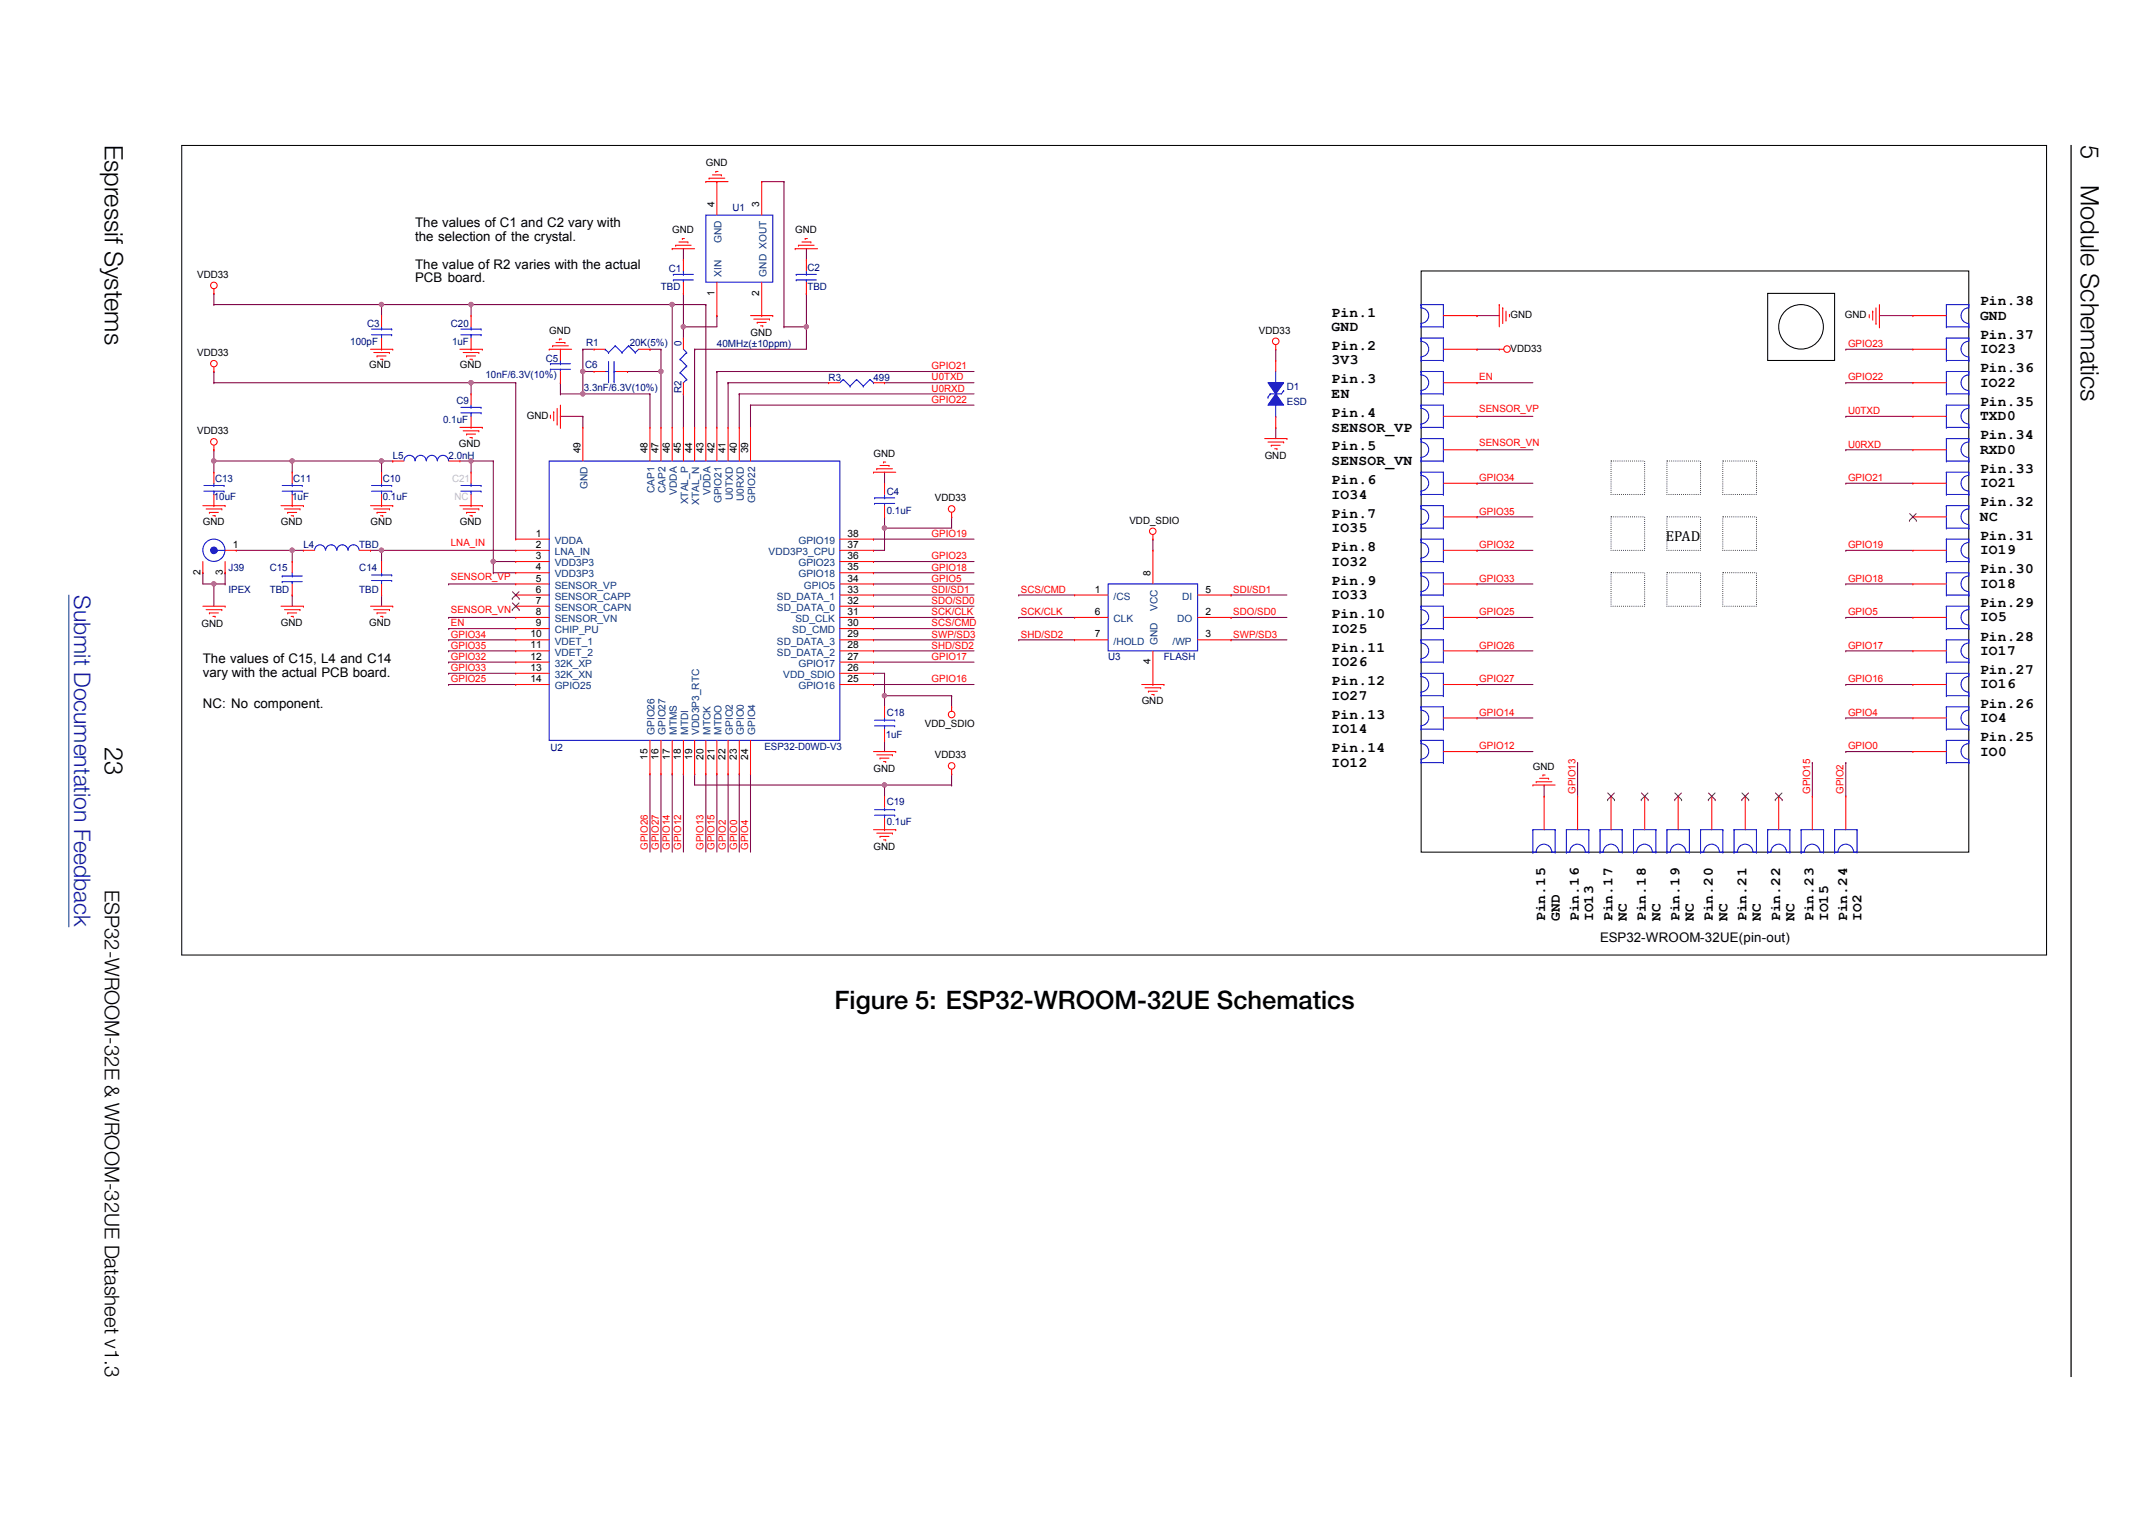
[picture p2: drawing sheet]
<svg xmlns="http://www.w3.org/2000/svg" width="297mm" height="210mm" viewBox="0 0 297 210" stroke-linecap="round" stroke-linejoin="round" font-family="sans-serif">
<defs><g id="words">
<g font-size="3.5">
<text x="14.5" y="20" transform="rotate(90 14.5 20)">Espressif Systems</text>
<text x="287.1" y="20" transform="rotate(90 287.1 20)">5</text>
<text x="287.1" y="25.5" transform="rotate(90 287.1 25.5)">Module Schematics</text>
<text x="14.5" y="103" transform="rotate(90 14.5 103)">23</text>
<text x="115.1" y="139.2">Figure 5: ESP32­WROOM­32UE Schematics</text>
</g>
<text font-size="3.2" fill="#1020a0" x="10.2" y="82.2" transform="rotate(90 10.2 82.2)">Submit Documentation Feedback</text>
<text font-size="2.8" x="14.5" y="122.8" transform="rotate(90 14.5 122.8)">ESP32-WROOM-32E &amp; WROOM-32UE Datasheet v1.3</text>
<g font-size="2">
<text x="183.7" y="43.7">Pin.1</text>
<text x="183.7" y="45.7">GND</text>
<text x="273.1" y="46.7">Pin.37</text>
<text x="273.1" y="42.1">Pin.38</text>
<text x="273.1" y="44.1">GND</text>
<text x="183.7" y="48.3">Pin.2</text>
<text x="183.7" y="50.3">3V3</text>
<text x="183.7" y="52.9">Pin.3</text>
<text x="273.1" y="48.7">IO23</text>
<text x="273.1" y="51.4">Pin.36</text>
<text x="273.1" y="53.4">IO22</text>
<text x="183.7" y="54.9">EN</text>
<text x="183.7" y="57.5">Pin.4</text>
<text x="183.7" y="59.5">SENSOR_VP</text>
<text x="273.1" y="56">Pin.35</text>
<text x="273.1" y="58">TXD0</text>
<text x="183.7" y="62.2">Pin.5</text>
<text x="183.7" y="64.2">SENSOR_VN</text>
<text x="273.1" y="60.6">Pin.34</text>
<text x="273.1" y="62.6">RXD0</text>
<text x="273.1" y="65.3">Pin.33</text>
<text x="183.7" y="66.8">Pin.6</text>
<text x="183.7" y="68.8">IO34</text>
<text x="183.7" y="71.4">Pin.7</text>
<text x="273.1" y="71.9">NC</text>
<text x="273.1" y="69.9">Pin.32</text>
<text x="273.1" y="67.3">IO21</text>
<text x="183.7" y="73.4">IO35</text>
<text x="183.7" y="76">Pin.8</text>
<text x="229.8" y="74.6">EPAD</text>
<text x="273.1" y="74.5">Pin.31</text>
<text x="273.1" y="76.5">IO19</text>
<text x="183.7" y="78">IO32</text>
<text x="183.7" y="80.7">Pin.9</text>
<text x="183.7" y="82.7">IO33</text>
<text x="273.1" y="79.1">Pin.30</text>
<text x="273.1" y="81.1">IO18</text>
<text x="273.1" y="83.7">Pin.29</text>
<text x="183.7" y="85.3">Pin.10</text>
<text x="183.7" y="87.3">IO25</text>
<text x="183.7" y="89.9">Pin.11</text>
<text x="273.1" y="88.4">Pin.28</text>
<text x="273.1" y="85.7">IO5</text>
<text x="183.7" y="91.9">IO26</text>
<text x="183.7" y="94.5">Pin.12</text>
<text x="273.1" y="90.4">IO17</text>
<text x="273.1" y="93">Pin.27</text>
<text x="273.1" y="95">IO16</text>
<text x="183.7" y="96.5">IO27</text>
<text x="183.7" y="99.2">Pin.13</text>
<text x="183.7" y="101.2">IO14</text>
<text x="273.1" y="97.6">Pin.26</text>
<text x="273.1" y="99.6">IO4</text>
<text x="183.7" y="103.8">Pin.14</text>
<text x="183.7" y="105.8">IO12</text>
<text x="273.1" y="102.3">Pin.25</text>
<text x="273.1" y="104.3">IO0</text>
<text x="213.2" y="127.1" transform="rotate(-90 213.2 127.1)">Pin.15</text>
<text x="215.2" y="127.1" transform="rotate(-90 215.2 127.1)">GND</text>
<text x="217.8" y="127.1" transform="rotate(-90 217.8 127.1)">Pin.16</text>
<text x="219.8" y="127.1" transform="rotate(-90 219.8 127.1)">IO13</text>
<text x="222.4" y="127.1" transform="rotate(-90 222.4 127.1)">Pin.17</text>
<text x="224.4" y="127.1" transform="rotate(-90 224.4 127.1)">NC</text>
<text x="227" y="127.1" transform="rotate(-90 227 127.1)">Pin.18</text>
<text x="229" y="127.1" transform="rotate(-90 229 127.1)">NC</text>
<text x="231.7" y="127.1" transform="rotate(-90 231.7 127.1)">Pin.19</text>
<text x="233.7" y="127.1" transform="rotate(-90 233.7 127.1)">NC</text>
<text x="236.3" y="127.1" transform="rotate(-90 236.3 127.1)">Pin.20</text>
<text x="238.3" y="127.1" transform="rotate(-90 238.3 127.1)">NC</text>
<text x="240.9" y="127.1" transform="rotate(-90 240.9 127.1)">Pin.21</text>
<text x="242.9" y="127.1" transform="rotate(-90 242.9 127.1)">NC</text>
<text x="245.6" y="127.1" transform="rotate(-90 245.6 127.1)">Pin.22</text>
<text x="247.6" y="127.1" transform="rotate(-90 247.6 127.1)">NC</text>
<text x="250.2" y="127.1" transform="rotate(-90 250.2 127.1)">Pin.23</text>
<text x="252.2" y="127.1" transform="rotate(-90 252.2 127.1)">IO15</text>
<text x="254.8" y="127.1" transform="rotate(-90 254.8 127.1)">Pin.24</text>
<text x="256.8" y="127.1" transform="rotate(-90 256.8 127.1)">IO2</text>
</g>
<g font-size="1.8">
<text x="57.3" y="31.3">The values of C1 and C2 vary with</text>
<text x="57.3" y="33.2">the selection of the crystal.</text>
<text x="57.3" y="37.1">The value of R2 varies with the actual</text>
<text x="57.3" y="39">PCB board.</text>
<text x="28" y="91.5">The values of C15, L4 and C14</text>
<text x="28" y="93.4">vary with the actual PCB board.</text>
<text x="28" y="97.7">NC: No component.</text>
<text x="220.7" y="130">ESP32-WROOM-32UE(pin-out)</text>
</g>
<g font-size="1.4">
<text x="97.4" y="22.9">GND</text>
<text x="98.6" y="28.6" transform="rotate(-90 98.6 28.6)">4</text>
<text x="104.7" y="28.6" transform="rotate(-90 104.7 28.6)">3</text>
<text x="92.7" y="32.2">GND</text>
<text x="109.7" y="32.2">GND</text>
<text x="27.2" y="38.3">VDD33</text>
<text x="98.6" y="40.8" transform="rotate(-90 98.6 40.8)">1</text>
<text x="104.7" y="40.8" transform="rotate(-90 104.7 40.8)">2</text>
<text x="75.8" y="46">GND</text>
<text x="103.5" y="46.4">GND</text>
<text x="173.7" y="46">VDD33</text>
<text x="208.4" y="43.9">GND</text>
<text x="254.5" y="43.9">GND</text>
<text x="27.2" y="49.1">VDD33</text>
<text x="50.9" y="50.8">GND</text>
<text x="63.4" y="50.8">GND</text>
<text x="208.4" y="48.5">VDD33</text>
<text x="27.2" y="59.9">VDD33</text>
<text x="72.7" y="57.8">GND</text>
<text x="63.3" y="61.6">GND</text>
<text x="80.1" y="62.5" transform="rotate(-90 80.1 62.5)">49</text>
<text x="89.3" y="62.5" transform="rotate(-90 89.3 62.5)">48</text>
<text x="90.8" y="62.5" transform="rotate(-90 90.8 62.5)">47</text>
<text x="92.4" y="62.5" transform="rotate(-90 92.4 62.5)">46</text>
<text x="93.9" y="62.5" transform="rotate(-90 93.9 62.5)">45</text>
<text x="95.5" y="62.5" transform="rotate(-90 95.5 62.5)">44</text>
<text x="97" y="62.5" transform="rotate(-90 97 62.5)">43</text>
<text x="98.6" y="62.5" transform="rotate(-90 98.6 62.5)">42</text>
<text x="100.1" y="62.5" transform="rotate(-90 100.1 62.5)">41</text>
<text x="101.7" y="62.5" transform="rotate(-90 101.7 62.5)">40</text>
<text x="103.2" y="62.5" transform="rotate(-90 103.2 62.5)">39</text>
<text x="120.5" y="63">GND</text>
<text x="174.5" y="63.3">GND</text>
<text x="129" y="69.2">VDD33</text>
<text x="28" y="72.4">GND</text>
<text x="32.1" y="75.6">1</text>
<text x="38.8" y="72.4">GND</text>
<text x="51.1" y="72.4">GND</text>
<text x="63.4" y="72.4">GND</text>
<text x="73.9" y="74.1">1</text>
<text x="73.9" y="75.6">2</text>
<text x="73.9" y="77.1">3</text>
<text x="116.9" y="74.1">38</text>
<text x="116.9" y="77.1">36</text>
<text x="116.9" y="75.6">37</text>
<text x="155.8" y="72.3">VDD_SDIO</text>
<text x="27.6" y="79.3" transform="rotate(-90 27.6 79.3)">2</text>
<text x="30.7" y="79.3" transform="rotate(-90 30.7 79.3)">3</text>
<text x="73.9" y="78.7">4</text>
<text x="73.9" y="80.2">5</text>
<text x="73.9" y="81.8">6</text>
<text x="73.9" y="83.3">7</text>
<text x="116.9" y="83.3">32</text>
<text x="116.9" y="81.8">33</text>
<text x="116.9" y="80.2">34</text>
<text x="116.9" y="78.7">35</text>
<text x="151" y="81.8">1</text>
<text x="158.7" y="79.5" transform="rotate(-90 158.7 79.5)">8</text>
<text x="166.3" y="81.8">5</text>
<text x="27.8" y="86.5">GND</text>
<text x="38.8" y="86.3">GND</text>
<text x="50.9" y="86.3">GND</text>
<text x="73.2" y="88">10</text>
<text x="73.2" y="89.5">11</text>
<text x="73.9" y="84.9">8</text>
<text x="73.9" y="86.4">9</text>
<text x="116.9" y="89.5">28</text>
<text x="116.9" y="88">29</text>
<text x="116.9" y="86.4">30</text>
<text x="116.9" y="84.9">31</text>
<text x="151" y="84.9">6</text>
<text x="151" y="88">7</text>
<text x="166.3" y="84.9">2</text>
<text x="166.3" y="88">3</text>
<text x="73.2" y="91">12</text>
<text x="73.2" y="92.6">13</text>
<text x="73.2" y="94.1">14</text>
<text x="116.9" y="92.6">26</text>
<text x="116.9" y="94.1">25</text>
<text x="116.9" y="91">27</text>
<text x="158.7" y="91.7" transform="rotate(-90 158.7 91.7)">4</text>
<text x="127.6" y="100.3">VDD_SDIO</text>
<text x="157.5" y="97.1">GND</text>
<text x="89.3" y="104.8" transform="rotate(-90 89.3 104.8)">15</text>
<text x="90.8" y="104.8" transform="rotate(-90 90.8 104.8)">16</text>
<text x="92.4" y="104.8" transform="rotate(-90 92.4 104.8)">17</text>
<text x="93.9" y="104.8" transform="rotate(-90 93.9 104.8)">18</text>
<text x="95.5" y="104.8" transform="rotate(-90 95.5 104.8)">19</text>
<text x="97" y="104.8" transform="rotate(-90 97 104.8)">20</text>
<text x="98.6" y="104.8" transform="rotate(-90 98.6 104.8)">21</text>
<text x="100.1" y="104.8" transform="rotate(-90 100.1 104.8)">22</text>
<text x="101.7" y="104.8" transform="rotate(-90 101.7 104.8)">23</text>
<text x="103.2" y="104.8" transform="rotate(-90 103.2 104.8)">24</text>
<text x="120.5" y="106.5">GND</text>
<text x="129" y="104.7">VDD33</text>
<text x="211.5" y="106.2">GND</text>
<text x="120.5" y="117.3">GND</text>
</g>
<g font-size="1.4" fill="#000080">
<text x="101.1" y="29.1">U1</text>
<text x="91.2" y="40.1">TBD</text>
<text x="92.3" y="37.6">C1</text>
<text x="111.4" y="37.4">C2</text>
<text x="111.4" y="40.1">TBD</text>
<text x="48.3" y="47.6">100pF</text>
<text x="50.6" y="45.1">C3</text>
<text x="62.2" y="45.1">C20</text>
<text x="62.4" y="47.6">1uF</text>
<text x="80.9" y="47.8">R1</text>
<text x="86.9" y="47.8">20K(5%)</text>
<text x="94" y="47.7" transform="rotate(-90 94 47.7)">0</text>
<text x="98.9" y="47.9">40MHz(±10ppm)</text>
<text x="67" y="52.2">10nF/6.3V(10%)</text>
<text x="75.3" y="49.9">C5</text>
<text x="80.5" y="53.9">3.3nF/6.3V(10%)</text>
<text x="80.7" y="50.8">C6</text>
<text x="114.3" y="52.5">R3</text>
<text x="120.5" y="52.5">499</text>
<text x="177.5" y="53.8">D1</text>
<text x="61.1" y="58.4">0.1uF</text>
<text x="63" y="55.8">C9</text>
<text x="94" y="54.2" transform="rotate(-90 94 54.2)">R2</text>
<text x="177.5" y="55.9">ESD</text>
<text x="54.2" y="63.3">L5</text>
<text x="61.9" y="63.3">2.0nH</text>
<text x="29.5" y="69">10uF</text>
<text x="29.7" y="66.6">C13</text>
<text x="40.3" y="69">1uF</text>
<text x="40.5" y="66.6">C11</text>
<text x="52.8" y="66.6">C10</text>
<text x="52.8" y="69">0.1uF</text>
<text x="122.3" y="68.2">C4</text>
<text x="122.3" y="70.9">0.1uF</text>
<text x="41.9" y="75.6">L4</text>
<text x="49.6" y="75.6">TBD</text>
<text x="31.5" y="78.7">J39</text>
<text x="31.5" y="81.8">IPEX</text>
<text x="37.2" y="78.7">C15</text>
<text x="37.2" y="81.8">TBD</text>
<text x="49.6" y="78.7">C14</text>
<text x="49.6" y="81.8">TBD</text>
<text x="152.9" y="91.1">U3</text>
<text x="160.6" y="91.1">FLASH</text>
<text x="122.2" y="101.9">1uF</text>
<text x="122.3" y="98.8">C18</text>
<text x="75.9" y="103.6">U2</text>
<text x="105.5" y="103.4">ESP32-D0WD-V3</text>
<text x="122.3" y="111.1">C19</text>
<text x="122.3" y="113.9">0.1uF</text>
</g>
<g font-size="1.4" fill="#004080">
<text x="99.5" y="33.6" transform="rotate(-90 99.5 33.6)">GND</text>
<text x="99.5" y="38.2" transform="rotate(-90 99.5 38.2)">XIN</text>
<text x="105.7" y="38.2" transform="rotate(-90 105.7 38.2)">GND XOUT</text>
<text x="81" y="67.5" transform="rotate(-90 81 67.5)">GND</text>
<text x="90.3" y="68" transform="rotate(-90 90.3 68)">CAP1</text>
<text x="91.8" y="68" transform="rotate(-90 91.8 68)">CAP2</text>
<text x="93.4" y="68.3" transform="rotate(-90 93.4 68.3)">VDDA</text>
<text x="94.9" y="69.6" transform="rotate(-90 94.9 69.6)">XTAL_P</text>
<text x="96.5" y="69.7" transform="rotate(-90 96.5 69.7)">XTAL_N</text>
<text x="98" y="68.3" transform="rotate(-90 98 68.3)">VDDA</text>
<text x="99.5" y="69.4" transform="rotate(-90 99.5 69.4)">GPIO21</text>
<text x="101.1" y="69" transform="rotate(-90 101.1 69)">U0TXD</text>
<text x="102.6" y="69.2" transform="rotate(-90 102.6 69.2)">U0RXD</text>
<text x="104.2" y="69.4" transform="rotate(-90 104.2 69.4)">GPIO22</text>
<text x="76.5" y="75">VDDA</text>
<text x="76.5" y="76.6">LNA_IN</text>
<text x="106" y="76.6">VDD3P3_CPU</text>
<text x="110.1" y="75">GPIO19</text>
<text x="76.5" y="78.1">VDD3P3</text>
<text x="76.5" y="79.7">VDD3P3</text>
<text x="76.5" y="81.2">SENSOR_VP</text>
<text x="76.5" y="82.7">SENSOR_CAPP</text>
<text x="107.2" y="82.7">SD_DATA_1</text>
<text x="110.1" y="79.7">GPIO18</text>
<text x="110.1" y="78.1">GPIO23</text>
<text x="110.9" y="81.2">GPIO5</text>
<text x="153.6" y="82.7">/CS</text>
<text x="163.1" y="82.7">DI</text>
<text x="76.5" y="84.3">SENSOR_CAPN</text>
<text x="76.5" y="85.8">SENSOR_VN</text>
<text x="76.5" y="87.4">CHIP_PU</text>
<text x="76.5" y="88.9">VDET_1</text>
<text x="107.2" y="88.9">SD_DATA_3</text>
<text x="107.2" y="84.3">SD_DATA_0</text>
<text x="109.3" y="87.4">SD_CMD</text>
<text x="109.7" y="85.8">SD_CLK</text>
<text x="153.6" y="85.8">CLK</text>
<text x="153.6" y="88.9">/HOLD</text>
<text x="159.7" y="89" transform="rotate(-90 159.7 89)">GND</text>
<text x="159.7" y="84.3" transform="rotate(-90 159.7 84.3)">VCC</text>
<text x="161.8" y="88.9">/WP</text>
<text x="162.4" y="85.8">DO</text>
<text x="76.5" y="90.4">VDET_2</text>
<text x="76.5" y="92">32K_XP</text>
<text x="76.5" y="93.5">32K_XN</text>
<text x="76.5" y="95.1">GPIO25</text>
<text x="107.2" y="90.4">SD_DATA_2</text>
<text x="108.1" y="93.5">VDD_SDIO</text>
<text x="110.1" y="95.1">GPIO16</text>
<text x="110.1" y="92">GPIO17</text>
<text x="90.3" y="101.4" transform="rotate(-90 90.3 101.4)">GPIO26</text>
<text x="91.8" y="101.4" transform="rotate(-90 91.8 101.4)">GPIO27</text>
<text x="93.4" y="101.4" transform="rotate(-90 93.4 101.4)">MTMS</text>
<text x="94.9" y="101.4" transform="rotate(-90 94.9 101.4)">MTDI</text>
<text x="96.5" y="101.4" transform="rotate(-90 96.5 101.4)">VDD3P3_RTC</text>
<text x="98" y="101.4" transform="rotate(-90 98 101.4)">MTCK</text>
<text x="99.5" y="101.4" transform="rotate(-90 99.5 101.4)">MTDO</text>
<text x="101.1" y="101.4" transform="rotate(-90 101.1 101.4)">GPIO2</text>
<text x="102.6" y="101.4" transform="rotate(-90 102.6 101.4)">GPIO0</text>
<text x="104.2" y="101.4" transform="rotate(-90 104.2 101.4)">GPIO4</text>
</g>
<g font-size="1.4" fill="#f00">
<text x="254.9" y="47.9">GPIO23</text>
<text x="128.5" y="52.5">U0TXD</text>
<text x="128.5" y="51">GPIO21</text>
<text x="204.1" y="52.5">EN</text>
<text x="254.9" y="52.5">GPIO22</text>
<text x="128.5" y="55.6">GPIO22</text>
<text x="128.5" y="54">U0RXD</text>
<text x="204.1" y="56.9">SENSOR_VP</text>
<text x="254.9" y="57.1">U0TXD</text>
<text x="204.1" y="61.5">SENSOR_VN</text>
<text x="254.9" y="61.8">U0RXD</text>
<text x="204.1" y="66.4">GPIO34</text>
<text x="204.1" y="71">GPIO35</text>
<text x="254.9" y="66.4">GPIO21</text>
<text x="62.2" y="75.4">LNA_IN</text>
<text x="128.5" y="77.2">GPIO23</text>
<text x="128.5" y="74.1">GPIO19</text>
<text x="204.1" y="75.6">GPIO32</text>
<text x="254.9" y="75.6">GPIO19</text>
<text x="62.2" y="80">SENSOR_VP</text>
<text x="128.5" y="83.3">SDO/SD0</text>
<text x="128.5" y="81.8">SDI/SD1</text>
<text x="128.5" y="78.7">GPIO18</text>
<text x="128.5" y="80.3">GPIO5</text>
<text x="140.8" y="81.8">SCS/CMD</text>
<text x="170.1" y="81.8">SDI/SD1</text>
<text x="204.1" y="80.3">GPIO33</text>
<text x="254.9" y="80.3">GPIO18</text>
<text x="62.2" y="86.4">EN</text>
<text x="62.2" y="89.5">GPIO35</text>
<text x="62.2" y="84.6">SENSOR_VN</text>
<text x="62.2" y="88">GPIO34</text>
<text x="128.5" y="84.9">SCK/CLK</text>
<text x="128.5" y="88">SWP/SD3</text>
<text x="128.5" y="86.4">SCS/CMD</text>
<text x="128.5" y="89.5">SHD/SD2</text>
<text x="140.8" y="84.9">SCK/CLK</text>
<text x="140.8" y="88">SHD/SD2</text>
<text x="170.1" y="88">SWP/SD3</text>
<text x="170.1" y="84.9">SDO/SD0</text>
<text x="204.1" y="84.9">GPIO25</text>
<text x="204.1" y="89.5">GPIO26</text>
<text x="254.9" y="84.9">GPIO5</text>
<text x="254.9" y="89.5">GPIO17</text>
<text x="62.2" y="91">GPIO32</text>
<text x="62.2" y="92.6">GPIO33</text>
<text x="62.2" y="94.1">GPIO25</text>
<text x="128.5" y="94.1">GPIO16</text>
<text x="128.5" y="91">GPIO17</text>
<text x="204.1" y="94.1">GPIO27</text>
<text x="254.9" y="94.1">GPIO16</text>
<text x="204.1" y="98.8">GPIO14</text>
<text x="254.9" y="98.8">GPIO4</text>
<text x="204.1" y="103.4">GPIO12</text>
<text x="254.9" y="103.4">GPIO0</text>
<text x="217.3" y="109.6" transform="rotate(-90 217.3 109.6)">GPIO13</text>
<text x="249.7" y="109.6" transform="rotate(-90 249.7 109.6)">GPIO15</text>
<text x="254.3" y="109.6" transform="rotate(-90 254.3 109.6)">GPIO2</text>
<text x="89.3" y="117.3" transform="rotate(-90 89.3 117.3)">GPIO26</text>
<text x="90.9" y="117.3" transform="rotate(-90 90.9 117.3)">GPIO27</text>
<text x="92.4" y="117.3" transform="rotate(-90 92.4 117.3)">GPIO14</text>
<text x="94" y="117.3" transform="rotate(-90 94 117.3)">GPIO12</text>
<text x="97.1" y="117.3" transform="rotate(-90 97.1 117.3)">GPIO13</text>
<text x="98.6" y="117.3" transform="rotate(-90 98.6 117.3)">GPIO15</text>
<text x="100.1" y="117.3" transform="rotate(-90 100.1 117.3)">GPIO2</text>
<text x="101.7" y="117.3" transform="rotate(-90 101.7 117.3)">GPIO0</text>
<text x="103.2" y="117.3" transform="rotate(-90 103.2 117.3)">GPIO4</text>
</g>
<g font-size="1.4" fill="#c0c0c0">
<text x="62.4" y="66.6">C21</text>
<text x="62.7" y="69">NC</text>
</g>
</g></defs>
<path d="M285.7 20v170" fill="none" stroke="#000" stroke-width=".18"/>
<g fill="none" stroke="#000" stroke-width=".14">
<path d="M196 37.4h75.6v80.2h-75.6zM243.8 40.5h9.3v9.2h-9.3z"/>
<circle cx="248.4" cy="45.1" r="3.1"/>
</g>
<path d="M222.2 63.6h4.7v4.6h-4.7zM222.2 71.3h4.7v4.6h-4.7zM222.2 79h4.7v4.6h-4.7zM229.9 63.6h4.7v4.6h-4.7zM229.9 71.3h4.7v4.6h-4.7zM229.9 79h4.7v4.6h-4.7zM237.7 63.6h4.6v4.6h-4.6zM237.7 71.3h4.6v4.6h-4.6zM237.7 79h4.6v4.6h-4.6z" fill="none" stroke="#000" stroke-width=".14" stroke-dasharray="0 .3"/>
<g fill="none" stroke="#800040" stroke-width=".14">
<path d="M203.8 57.4h.1M203.8 48.2h.1M203.8 43.6h.1M203.8 57.4h7.7M203.8 48.2h3M203.8 43.6h3M51.1 75.9h.1M51.1 75.9h1.5M68.1 77.5h.1M68.1 63.6h.1M68.1 77.5h3M68.1 63.6v13.9"/>
<path d="M203.8 62.1h.1M203.8 75.9h.1M203.8 75.9h7.7M203.8 62.1h7.7M61.9 86.7h.1M61.9 89.8h.1M61.9 80.6h.1M61.9 85.2h.1M61.9 88.3h.1M61.9 80.6h9.2M61.9 86.7h9.2M61.9 89.8h9.2"/>
<path d="M61.9 85.2h9.2M61.9 88.3h9.2M140.5 85.2h.1M140.5 82.1h.1M140.5 88.3h.1M140.5 85.2h7.7M140.5 82.1h7.7M140.5 88.3h7.7M169.8 88.3h.1M169.8 82.1h.1M169.8 85.2h.1M169.8 85.2h7.7"/>
<path d="M169.8 82.1h7.7M169.8 88.3h7.7M203.8 80.6h.1M203.8 80.6h7.7"/>
</g>
<circle cx="68" cy="77.5" r=".3" fill="#f0f"/>
<circle cx="68" cy="77.5" r=".3" fill="none" stroke="#f0f" stroke-width=".14"/>
<path d="M95.8 108.3h26.2M122 108.3h.1" fill="none" stroke="#800040" stroke-width=".14"/>
<circle cx="122" cy="108.3" r=".3" fill="#f0f"/>
<circle cx="122" cy="108.3" r=".3" fill="none" stroke="#f0f" stroke-width=".14"/>
<g fill="none" stroke="#800040" stroke-width=".14">
<path d="M65 42h.1M65 42h27.7M71.1 52.8h.1M71.1 52.8v21.6M77.3 57.4h.1M77.3 57.4h3.1M122 52.8h.1M122 52.8h12.4M203.8 52.8h.1M203.8 52.8h7.7M32.6 75.9h7.7M40.3 75.9h.1"/>
<path d="M63.4 63.6h1.6M65 63.6h.1M68.1 79h.1M68.1 77.5h.1M68.1 79h3M68.1 77.5v1.5M159 74.4h.1M159 74.4v1.5M203.8 66.7h.1M203.8 71.3h.1M203.8 66.7h7.7M203.8 71.3h7.7"/>
<path d="M61.9 91.4h.1M61.9 91.4h9.2M203.8 85.2h.1M203.8 89.8h.1M203.8 94.4h.1M203.8 99.1h.1M203.8 85.2h7.7M203.8 89.8h7.7M203.8 94.4h7.7M203.8 99.1h7.7M203.8 103.7h.1M203.8 103.7h7.7"/>
<path d="M217.6 105.2h.1M217.6 105.2v4.7M250 105.2h.1M250 105.2v4.7M254.6 105.2h.1M254.6 105.2v4.7"/>
</g>
<circle cx="92.7" cy="42" r=".3" fill="#f0f"/>
<circle cx="92.7" cy="42" r=".3" fill="none" stroke="#f0f" stroke-width=".14"/>
<circle cx="65" cy="42" r=".3" fill="#f0f"/>
<circle cx="65" cy="42" r=".3" fill="none" stroke="#f0f" stroke-width=".14"/>
<path d="M52.6 42h.1M52.6 42h12.4M40.3 63.6h.1M40.3 63.6h12.3" fill="none" stroke="#800040" stroke-width=".14"/>
<circle cx="52.6" cy="63.6" r=".3" fill="#f0f"/>
<circle cx="52.6" cy="63.6" r=".3" fill="none" stroke="#f0f" stroke-width=".14"/>
<circle cx="40.3" cy="63.6" r=".3" fill="#f0f"/>
<circle cx="40.3" cy="63.6" r=".3" fill="none" stroke="#f0f" stroke-width=".14"/>
<path d="M29.5 52.8h.1M29.5 52.8h35.5" fill="none" stroke="#800040" stroke-width=".14"/>
<circle cx="65" cy="52.8" r=".3" fill="#f0f"/>
<circle cx="65" cy="52.8" r=".3" fill="none" stroke="#f0f" stroke-width=".14"/>
<g fill="none" stroke="#800040" stroke-width=".14">
<path d="M61.9 92.9h.1M61.9 94.4h.1M61.9 92.9h9.2M61.9 94.4h9.2M120.5 94.4h.1M120.5 94.4h13.9M122 96h.1M122 92.9h.1M122 92.9v4.6M89.7 106.8h.1M89.7 106.8v10.8M91.2 106.8h.1"/>
<path d="M91.2 106.8v10.8M92.7 106.8h.1M92.7 106.8v10.8M94.3 106.8h.1M94.3 106.8v10.8M95.8 106.8h.1M95.8 106.8v1.5M97.4 106.8h.1M97.4 106.8v10.8M98.9 106.8h.1M98.9 106.8v10.8M100.4 106.8h.1"/>
<path d="M100.4 106.8v10.8M102 106.8h.1M102 106.8v10.8M103.5 106.8h.1M103.5 106.8v10.8M122 102.2h.1M122 102.2v1.5"/>
</g>
<circle cx="122" cy="96" r=".3" fill="#f0f"/>
<circle cx="122" cy="96" r=".3" fill="none" stroke="#f0f" stroke-width=".14"/>
<g fill="none" stroke="#800040" stroke-width=".14">
<path d="M120.5 79h.1M120.5 77.5h.1M120.5 74.4h.1M120.5 75.9h.1M120.5 79h13.9M120.5 77.5h13.9M120.5 74.4h13.9M122 71.3h.1M122 72.9h.1M122 71.3v4.6h-1.5M131.3 71.3h.1M131.3 71.3v1.6"/>
<path d="M120.5 92.9h.1M120.5 91.4h.1M120.5 83.6h.1M120.5 82.1h.1M120.5 85.2h.1M120.5 88.3h.1M120.5 86.7h.1M120.5 89.8h.1M120.5 80.6h.1M120.5 92.9h1.5M120.5 91.4h13.9M120.5 83.6h13.9"/>
<path d="M120.5 82.1h13.9M120.5 85.2h13.9M120.5 88.3h13.9M120.5 86.7h13.9M120.5 89.8h13.9M120.5 80.6h13.9M122 96h.1M122 96h9.3"/>
</g>
<circle cx="122" cy="72.9" r=".3" fill="#f0f"/>
<circle cx="122" cy="72.9" r=".3" fill="none" stroke="#f0f" stroke-width=".14"/>
<g fill="none" stroke="#800040" stroke-width=".14">
<path d="M105.1 25.1h.1M105.1 25.1h3M108.1 25.1h.1M108.1 25.1v20M111.2 34.3h.1M111.2 34.3v1.5M94.3 45.1h.1M94.3 45.1h4.6M95.8 48.2h.1M95.8 48.2v10.8M98.9 51.3h.1M98.9 51.3v7.7"/>
<path d="M98.9 51.3h35.5M100.4 52.8h.1M100.4 52.8v6.2M100.4 52.8h13.9M102 54.4h.1M102 54.4v4.6M102 54.4h32.4M103.5 55.9h.1M103.5 55.9v3.1M103.5 55.9h30.9M108.1 45.1h.1M108.1 45.1h3.1"/>
<path d="M111.2 45.1h.1M111.2 40.5h.1M111.2 40.5v7.7h-15.4"/>
</g>
<circle cx="111.2" cy="45.1" r=".3" fill="#f0f"/>
<circle cx="111.2" cy="45.1" r=".3" fill="none" stroke="#f0f" stroke-width=".14"/>
<path d="M92.7 42h.1M92.7 42v17M94.3 40.5h.1M94.3 40.5v4.6" fill="none" stroke="#800040" stroke-width=".14"/>
<circle cx="94.3" cy="45.1" r=".3" fill="#f0f"/>
<circle cx="94.3" cy="45.1" r=".3" fill="none" stroke="#f0f" stroke-width=".14"/>
<g fill="none" stroke="#800040" stroke-width=".14">
<path d="M94.3 34.3h.1M94.3 34.3v1.5M89.7 48.2h.1M89.7 48.2h1.5M91.2 48.2h.1M91.2 48.2v3.1M92.7 42h.1M92.7 42h4.7M94.3 45.1h.1M94.3 45.1v1.5M97.4 42h.1M97.4 42v17"/>
<path d="M98.9 43.6h.1M98.9 43.6v1.5"/>
</g>
<circle cx="91.2" cy="51.2" r=".3" fill="#f0f"/>
<circle cx="91.2" cy="51.2" r=".3" fill="none" stroke="#f0f" stroke-width=".14"/>
<path d="M80.4 48.2h.1M80.4 54.4h.1M80.4 48.2h1.5M80.4 54.4h9.3M80.4 48.2v3.1" fill="none" stroke="#800040" stroke-width=".14"/>
<circle cx="80.4" cy="51.2" r=".3" fill="#f0f"/>
<circle cx="80.4" cy="51.2" r=".3" fill="none" stroke="#f0f" stroke-width=".14"/>
<path d="M77.3 54.4h.1M80.4 51.3h.1M80.4 51.3h1.5M80.4 51.3v3.1h-3.1M89.7 54.4h.1M89.7 54.4v4.6" fill="none" stroke="#800040" stroke-width=".14"/>
<circle cx="80.4" cy="54.3" r=".3" fill="#f0f"/>
<circle cx="80.4" cy="54.3" r=".3" fill="none" stroke="#f0f" stroke-width=".14"/>
<g fill="none" stroke="#800040" stroke-width=".14">
<path d="M77.3 52.8h.1M77.3 52.8v1.6M86.6 51.3h.1M86.6 51.3h4.6M91.2 51.3h.1M91.2 51.3v7.7M176 48.2h.1M176 59h.1M176 48.2v1.5M176 59v1.5M254.6 48.2h.1M254.6 52.8h.1"/>
<path d="M254.6 57.4h.1M254.6 48.2h9.3M254.6 52.8h9.3M254.6 57.4h9.3M259.3 43.6h.1M259.3 43.6h4.6M29.5 63.6h10.8M40.3 63.6h.1M40.3 75.9h.1M40.3 75.9h1.6M40.3 75.9v1.6M254.6 62.1h.1"/>
<path d="M254.6 66.7h.1M254.6 75.9h.1M254.6 62.1h9.3M254.6 66.7h9.3M254.6 75.9h9.3M40.3 82.1h.1M40.3 82.1v1.5M254.6 80.6h.1M254.6 85.2h.1M254.6 89.8h.1M254.6 94.4h.1M254.6 99.1h.1"/>
<path d="M254.6 80.6h9.3M254.6 85.2h9.3M254.6 89.8h9.3M254.6 94.4h9.3M254.6 99.1h9.3M254.6 103.7h.1M254.6 103.7h9.3"/>
</g>
<circle cx="40.3" cy="75.9" r=".3" fill="#f0f"/>
<circle cx="40.3" cy="75.9" r=".3" fill="none" stroke="#f0f" stroke-width=".14"/>
<path d="M52.6 75.9h.1M52.6 75.9v1.6M52.6 75.9h18.5M52.6 82.1h.1M52.6 82.1v1.5" fill="none" stroke="#800040" stroke-width=".14"/>
<circle cx="52.6" cy="75.9" r=".3" fill="#f0f"/>
<circle cx="52.6" cy="75.9" r=".3" fill="none" stroke="#f0f" stroke-width=".14"/>
<path d="M29.5 40.5h.1M29.5 42h.1M29.5 40.5v1.5M29.5 42h23.1M29.5 62.1h.1M29.5 62.1v1.5" fill="none" stroke="#800040" stroke-width=".14"/>
<circle cx="52.6" cy="42" r=".3" fill="#f0f"/>
<circle cx="52.6" cy="42" r=".3" fill="none" stroke="#f0f" stroke-width=".14"/>
<path d="M52.6 42h.1M52.6 42v1.6M65 42h.1M65 42v1.6M29.5 63.6h.1M29.5 63.6v1.6" fill="none" stroke="#800040" stroke-width=".14"/>
<circle cx="29.5" cy="63.6" r=".3" fill="#f0f"/>
<circle cx="29.5" cy="63.6" r=".3" fill="none" stroke="#f0f" stroke-width=".14"/>
<g fill="none" stroke="#800040" stroke-width=".14">
<path d="M29.5 51.3h.1M29.5 51.3v1.5M65 52.8h.1M65 52.8v1.6M65 52.8h6.1M80.4 57.4h.1M80.4 57.4v1.6M40.3 63.6h.1M40.3 63.6v1.6M52.6 63.6h.1M52.6 63.6v1.6M52.6 63.6h1.6"/>
<path d="M54.2 63.6h.1M65 63.6h.1M65 63.6v1.6"/>
</g>
<circle cx="65" cy="63.6" r=".3" fill="#f0f"/>
<circle cx="65" cy="63.6" r=".3" fill="none" stroke="#f0f" stroke-width=".14"/>
<g fill="none" stroke="#800040" stroke-width=".14">
<path d="M94.3 54.4h.1M94.3 54.4v4.6M28 79h.1M28 79v1.6h1.5M31.1 79h.1M31.1 79v1.6M65 63.6h.1M65 63.6h3.1M122 72.9h.1M122 65.2h.1M122 72.9h9.3M122 65.2v1.5"/>
<path d="M29.5 80.6h.1M131.3 96h.1M131.3 96v1.5M122 108.3h.1M122 108.3v1.6M122 108.3h9.3M131.3 108.3h.1M131.3 106.8h.1M131.3 106.8v1.5M213 108.3h.1M213 108.3v1.6"/>
</g>
<circle cx="29.5" cy="80.6" r=".3" fill="#f0f"/>
<circle cx="29.5" cy="80.6" r=".3" fill="none" stroke="#f0f" stroke-width=".14"/>
<path d="M29.5 80.6h.1M29.5 80.6v3M29.5 80.6h1.6M31.1 80.6h.1" fill="none" stroke="#800040" stroke-width=".14"/>
<g fill="none" stroke="#f00" stroke-width=".14">
<path d="M29.5 39.9v.6M92.7 34.3h.1M92.7 34.3h3.1M93.2 33.8h.1M93.2 33.8h2.1M93.7 33.4h1.2M94.1 32.9h.1M94.1 32.9h.3M94.9 33.4h.1M97.4 25.1h.1M97.4 25.1h3M97.8 24.6h.1"/>
<path d="M97.8 24.6h2.2M98.3 24.1h1.2M98.7 23.7h.1M98.7 23.7h.4M99.5 24.1h.1M109.7 34.3h.1M109.7 34.3h3.1M110.1 33.8h.1M110.1 33.8h2.2M110.6 33.4h1.3M111.1 32.9h.1M111.1 32.9h.3"/>
<path d="M111.2 35.8h.1M111.2 35.8v1.6M111.2 38.9v1.6M111.9 33.4h.1M29.5 40.5h.1M29.5 51.3h.1M29.5 50.6v.7M51.1 48.2h3.1M51.6 48.6h2.1M52 49.1h.1M52 49.1h1.3M52.5 49.6h.3"/>
<path d="M52.6 43.6h.1M52.6 48.2h.1M52.6 43.6v1.5M52.6 46.6v1.6M52.8 49.6h.1M53.7 48.6h.1M54.2 48.2h.1M63.4 48.2h3.1M63.4 59h3.1M63.9 48.6h2.2M63.9 59.4h2.2M64.4 49.1h.1"/>
<path d="M64.4 59.9h.1M64.4 49.1h1.2M64.4 59.9h1.2M64.8 49.6h.3M65 43.6h.1M65 48.2h.1M65 43.6v1.5M65 46.6v1.6M65.1 49.6h.1M66.1 48.6h.1M66.1 59.4h.1M66.5 48.2h.1"/>
<path d="M66.5 59h.1M75.8 48.2h.1M75.8 48.2h3.1M75.9 57.6h.1M75.9 57.3v.3M76.2 47.7h.1M76.2 47.7h2.2M76.4 56.8h.1M76.4 56.8v1.3M76.7 47.3h1.2M76.9 58.5h.1M76.9 56.4v2.1"/>
<path d="M77.2 46.8h.1M77.2 46.8h.3M77.3 59h.1M77.3 52.8h.1M77.3 48.2h.1M77.3 48.2v1.5M77.3 51.3v1.5M77.3 55.9v3.1M77.9 47.3h.1M81.9 48.2h.1M81.9 48.2h1.6M88.1 48.2h1.6"/>
<path d="M89.7 48.2h.1M103.5 43.6h3.1M104 44h2.1M104.5 44.5h.1M104.5 44.5h1.2M104.9 45h.3M105.2 45h.1M106.1 44h.1M106.6 43.6h.1M111.2 40.5h.1M176 48.2h.1M176 47.6v.6"/>
<path d="M199.1 43.6h4.7M199.1 52.8h4.7M203.8 43.6h.1M203.8 52.8h.1M206.8 42h.1M206.8 48.2h.1M206.8 42v3.1M206.8 48.2h.6M207.3 42.5h.1M207.3 42.5v2.1M207.7 44.2h.1M207.7 42.9v1.3"/>
<path d="M208.2 43.4h.1M208.2 43.4v.3M257.9 43.7h.1M257.9 43.4v.3M258.3 42.9h.1M258.3 42.9v1.3M258.8 44.6h.1M258.8 42.5v2.1M259.3 45.1h.1M259.3 42v3.1M263.9 43.6h.1M263.9 52.8h.1"/>
<path d="M263.9 43.6h4.6M263.9 52.8h4.6M28 69.8h3.1M28.4 70.2h2.2M28.9 70.7h.1M28.9 70.7h1.2M29.4 71.2h.3M29.5 62.1h.1M29.5 61.4v.7M29.7 71.2h.1M30.6 70.2h.1M31.1 69.8h.1"/>
<path d="M38.8 69.8h3.1M39.2 70.2h2.2M39.7 70.7h.1M39.7 70.7h1.2M40.2 71.2h.3M40.5 71.2h.1M41.4 70.2h.1M41.9 69.8h.1M51.1 69.8h3.1M51.6 70.2h2.1M52 70.7h.1M52 70.7h1.3"/>
<path d="M52.5 71.2h.3M52.6 65.2h.1M52.6 69.8h.1M52.6 77.5h.1M52.6 65.2v1.5M52.6 68.2v1.6M52.6 77.5v1.5M52.8 71.2h.1M53.7 70.2h.1M54.2 69.8h.1M54.2 63.6h.1M54.2 63.6h1.5"/>
<path d="M61.9 63.6h1.5M63.4 63.6h.1M63.4 69.8h3.1M63.9 70.2h2.2M64.4 70.7h.1M64.4 70.7h1.2M64.8 71.2h.3M64.8 60.4h.3M65.1 71.2h.1M65.1 60.4h.1M66.1 70.2h.1M66.5 69.8h.1"/>
<path d="M120.5 65.2h.1M120.5 65.2h3.1M120.9 64.7h.1M120.9 64.7h2.2M121.4 64.2h1.2M121.9 63.8h.1M121.9 63.8h.3M122.6 64.2h.1M131.3 71.3h.1M131.3 70.7v.6M159 74.4h.1M159 73.8v.6"/>
<path d="M174.5 60.5h3M174.9 61h2.2M175.4 61.4h.1M175.4 61.4h1.2M175.8 61.9h.4M176.2 61.9h.1M177.1 61h.1M177.5 60.5h.1M199.1 66.7h4.7M199.1 75.9h4.7M203.8 66.7h.1M203.8 75.9h.1"/>
<path d="M28 83.6h3.1M28.4 84.1h2.2M28.9 84.6h.1M28.9 84.6h1.2M29.4 85h.3M29.7 85h.1M30.6 84.1h.1M31.1 83.6h.1M38.8 83.6h3.1M39.2 84.1h2.2M39.7 84.6h.1M39.7 84.6h1.2"/>
<path d="M40.2 85h.3M40.5 85h.1M41.4 84.1h.1M41.9 83.6h.1M51.1 83.6h3.1M51.6 84.1h2.1M52 84.6h.1M52 84.6h1.3M52.5 85h.3M52.6 82.1h.1M52.6 80.6v1.5M52.8 85h.1"/>
<path d="M53.7 84.1h.1M54.2 83.6h.1M122 97.5h.1M122 97.5v1.6M131.3 97.5h.1M131.3 97.5v.6M157.5 94.4h3.1M157.9 94.9h2.2M158.4 95.4h.1M158.4 95.4h1.3M158.9 95.8h.3M159.2 95.8h.1"/>
<path d="M160.1 94.9h.1M160.6 94.4h.1M199.1 85.2h4.7M203.8 85.2h.1M263.9 94.4h.1M263.9 89.8h.1M263.9 99.1h.1M263.9 94.4h4.6M263.9 89.8h4.6M263.9 99.1h4.6M120.5 103.7h3.1M120.5 114.5h3.1"/>
<path d="M120.9 104.2h2.2M120.9 115h2.2M121.4 104.6h.1M121.4 115.4h.1M121.4 104.6h1.2M121.4 115.4h1.2M121.9 105.1h.3M121.9 115.9h.3M122 102.2h.1M122 109.9h.1M122 114.5h.1M122 100.6v1.6"/>
<path d="M122 109.9v1.5M122 112.9v1.6M122.2 105.1h.1M122.2 115.9h.1M123.1 104.2h.1M123.1 115h.1M123.6 103.7h.1M123.6 114.5h.1M131.3 106.8h.1M131.3 106.2v.6M199.1 103.7h4.7M203.8 103.7h.1"/>
<path d="M211.5 108.3h.1M211.5 108.3h3M211.9 107.9h.1M211.9 107.9h2.2M212.4 107.4h1.2M212.8 106.9h.1M212.8 106.9h.4M213 109.9h.1M213 109.9v4.6M213.6 107.4h.1M217.6 109.9h.1M217.6 109.9v4.6"/>
<path d="M226.9 109.9h.1M226.9 109.9v4.6M240.8 109.9h.1M240.8 109.9v4.6"/>
<circle cx="29.5" cy="39.4" r=".45"/>
<circle cx="29.5" cy="50.2" r=".45"/>
<circle cx="176" cy="47.1" r=".45"/>
<circle cx="207.9" cy="48.2" r=".45"/>
<circle cx="29.5" cy="61" r=".45"/>
<circle cx="131.3" cy="70.2" r=".45"/>
<circle cx="159" cy="73.3" r=".45"/>
<circle cx="131.3" cy="98.6" r=".45"/>
<circle cx="131.3" cy="105.7" r=".45"/>
</g>
<g fill="none" stroke="#00f" stroke-width=".14">
<path d="M109.8 37.9h.1M109.8 38.6h.1M109.8 37.9h2.8M109.8 38.6h2.8M111.2 38.6h.1M111.2 37.9h.1M111.2 37.4v.5M111.2 38.6v.3M51.3 46.2h2.7M51.3 45.4h2.7M52.6 45.4h.1M52.6 46.2h.1"/>
<path d="M52.6 45.1v.3M52.6 46.2v.4M54 46.2h.1M54 45.4h.1M63.6 46.2h2.8M63.6 45.4h2.8M65 45.4h.1M65 46.2h.1M65 45.1v.3M65 46.2v.4M66.4 46.2h.1M66.4 45.4h.1"/>
<path d="M75.9 50.2h.1M75.9 51h.1M75.9 50.2h2.8M75.9 51h2.8M77.3 51h.1M77.3 50.2h.1M77.3 49.7v.5M77.3 51v.3M83.5 48.2h.1M83.5 48.2l.4 .4M83.9 48.6h.1M84.9 47.7h.1"/>
<path d="M84.9 47.7l.9 .9M84.9 47.7l-1 .9M85.8 48.6h.1M86.7 47.7h.1M86.7 47.7l.9 .9M86.7 47.7l-.9 .9M87.6 48.6h.1M88.1 48.2l-.5 .4M196 42.5a1.07 1.07 0 0 1 1.1 1.1 1.07 1.07 0 0 1-1.1 1M196 51.7a1.07 1.07 0 0 1 1.1 1.1 1.07 1.07 0 0 1-1.1 1.1M196 42h.1M196 45.1h.1"/>
<path d="M196 51.3h.1M196 54.4h.1M196 42v.5M196 44.6v.5M196 51.3v.4M196 53.9v.5M196 45.1h3.1M196 42h3.1M196 51.3h3.1M196 54.4h3.1M199.1 45.1h.1M199.1 42h.1"/>
<path d="M199.1 54.4h.1M199.1 51.3h.1M199.1 42v3.1M199.1 51.3v3.1M268.5 42h.1M268.5 45.1h.1M268.5 51.3h.1M268.5 54.4h.1M268.5 45.1h3.1M268.5 42h3.1M268.5 42v3.1M268.5 51.3v3.1"/>
<path d="M268.5 51.3h3.1M268.5 54.4h3.1M271.6 42.5a1.07 1.07 0 0 0-1.1 1.1 1.07 1.07 0 0 0 1.1 1M271.6 51.7a1.07 1.07 0 0 0-1.1 1.1 1.07 1.07 0 0 0 1.1 1.1M271.6 45.1h.1M271.6 42h.1M271.6 54.4h.1M271.6 51.3h.1M271.6 42v.5M271.6 44.6v.5M271.6 51.3v.4M271.6 53.9v.5"/>
<path d="M51.3 67.8h2.7M51.3 67h2.7M51.3 79.3h2.7M52.6 67h.1M52.6 67.8h.1M52.6 79.3h.1M52.6 66.7v.3M52.6 67.8v.4M52.6 79v.3M54 67.8h.1M54 67h.1M54 79.3h.1"/>
<path d="M55.7 63.6a.76 .76 0 0 1 .8-.8 .76 .76 0 0 1 .7 .8M57.3 63.6a.76 .76 0 0 1 .7-.8 .76 .76 0 0 1 .8 .8M58.8 63.6a.75 .75 0 0 1 .8-.8 .75 .75 0 0 1 .7 .8M60.3 63.6a.76 .76 0 0 1 .8-.8 .76 .76 0 0 1 .8 .8M196 65.6a1.07 1.07 0 0 1 1.1 1.1 1.07 1.07 0 0 1-1.1 1M196 74.9a1.07 1.07 0 0 1 1.1 1 1.07 1.07 0 0 1-1.1 1.1M196 65.2h.1M196 68.2h.1M196 74.4h.1M196 77.5h.1M196 65.2v.4M196 67.8v.4"/>
<path d="M196 74.4v.5M196 77v.5M196 68.2h3.1M196 65.2h3.1M196 77.5h3.1M196 74.4h3.1M199.1 68.2h.1M199.1 65.2h.1M199.1 77.5h.1M199.1 74.4h.1M199.1 65.2v3M199.1 74.4v3.1"/>
<path d="M51.3 80.1h2.7M52.6 80.1h.1M52.6 80.1v.5M54 80.1h.1M120.6 99.4h2.8M122 99.4h.1M122 99.1v.3M123.4 99.4h.1M196 84.1a1.06 1.06 0 0 1 1.1 1.1 1.06 1.06 0 0 1-1.1 1M196 83.6h.1M196 86.7h.1M196 86.7h3.1"/>
<path d="M196 83.6h3.1M196 83.6v.5M196 86.3v.4M199.1 86.7h.1M199.1 83.6h.1M199.1 83.6v3.1M268.5 92.9h.1M268.5 96h.1M268.5 88.3h.1M268.5 91.4h.1M268.5 97.5h.1M268.5 92.9h3.1"/>
<path d="M268.5 88.3v3.1M268.5 92.9v3.1M268.5 97.5v3.1M268.5 96h3.1M268.5 88.3h3.1M268.5 91.4h3.1M268.5 97.5h3.1M271.6 93.4a1.07 1.07 0 0 0-1.1 1 1.07 1.07 0 0 0 1.1 1.1M271.6 88.7a1.07 1.07 0 0 0-1.1 1.1 1.07 1.07 0 0 0 1.1 1.1M271.6 98a1.07 1.07 0 0 0-1.1 1.1 1.07 1.07 0 0 0 1.1 1M271.6 96h.1M271.6 92.9h.1"/>
<path d="M271.6 91.4h.1M271.6 88.3h.1M271.6 97.5h.1M271.6 88.3v.4M271.6 90.9v.5M271.6 92.9v.5M271.6 95.5v.5M271.6 97.5v.5M120.6 100.2h2.8M120.6 112.5h2.8M120.6 111.7h2.8M122 100.2h.1"/>
<path d="M122 111.7h.1M122 112.5h.1M122 100.2v.4M122 111.4v.3M122 112.5v.4M123.4 100.2h.1M123.4 112.5h.1M123.4 111.7h.1M196 102.6a1.07 1.07 0 0 1 1.1 1.1 1.07 1.07 0 0 1-1.1 1M196 102.2h.1M196 105.2h.1M196 102.2v.4"/>
<path d="M196 104.8v.4M196 105.2h3.1M196 102.2h3.1M199.1 105.2h.1M199.1 102.2h.1M199.1 102.2v3M211.5 114.5h.1M211.5 117.6h.1M211.5 114.5h3M211.5 114.5v3.1M214.1 117.6a1.07 1.07 0 0 0-1.1-1.1 1.07 1.07 0 0 0-1.1 1.1h-.4M214.1 117.6h.4"/>
<path d="M214.5 114.5h.1M214.5 117.6h.1M214.5 114.5v3.1M216.1 117.6h.5a1.06 1.06 0 0 1 1-1.1 1.06 1.06 0 0 1 1.1 1.1h.5M216.1 114.5h.1M216.1 117.6h.1M216.1 114.5h3.1M216.1 114.5v3.1M219.2 114.5h.1M219.2 117.6h.1M219.2 114.5v3.1M225.3 114.5h.1"/>
<path d="M225.3 117.6h.1M225.3 114.5h3.1M225.3 114.5v3.1M227.9 117.6a1.07 1.07 0 0 0-1-1.1 1.07 1.07 0 0 0-1.1 1.1h-.5M228 117.6h.4M228.4 114.5h.1M228.4 117.6h.1M228.4 114.5v3.1M239.2 114.5h.1M239.2 117.6h.1M239.2 114.5h3.1M239.2 114.5v3.1"/>
<path d="M241.8 117.6a1.06 1.06 0 0 0-1.1-1.1 1.06 1.06 0 0 0-1 1.1h-.5M241.8 117.6h.5M242.3 114.5h.1M242.3 117.6h.1M242.3 114.5v3.1M268.5 100.6h.1M268.5 100.6h3.1M271.6 100.6h.1M271.6 100.2v.4"/>
</g>
<path d="M226.4 110.3h.1M226.4 109.4l1 .9M227.3 109.4l-.9 .9M227.4 110.3h.1M240.3 110.3h.1M240.3 109.4l.9 .9M241.2 109.4l-.9 .9M241.2 110.3h.1" fill="none" stroke="#804000" stroke-width=".14"/>
<circle cx="29.5" cy="75.9" r=".45" fill="#00f"/>
<g fill="none" stroke="#00f" stroke-width=".14">
<path d="M63.6 57h2.8M63.6 56.2h2.8M65 56.2h.1M65 57h.1M65 55.9v.3M65 57v.4M66.4 57h.1M66.4 56.2h.1M83.5 51.3h.4M83.9 52.7h.1M83.9 51.3h.1M83.9 49.9v2.8"/>
<path d="M84.7 51.3h.1M84.7 52.7h.1M84.7 51.3h.3M84.7 49.9v2.8M93.8 49.6h.1M93.8 51.4h.1M93.8 49.6l.9 .9M93.8 51.4l.9 1M94.3 52.8h.1M94.3 48.2l.4 .4M94.7 48.6h.1M94.7 50.5h.1"/>
<path d="M94.7 52.4h.1M94.7 48.6l-.9 1M94.7 50.5l-.9 .9M94.7 52.4l-.4 .4M175.2 54.4h.1M175.2 54.4h1.6M176 52.8h.1M176 57.4h.1M176 51.3v1.5M176 55.9v1.5M196 47.1a1.07 1.07 0 0 1 1.1 1.1 1.07 1.07 0 0 1-1.1 1M196 46.6h.1"/>
<path d="M196 49.7h.1M196 46.6v.5M196 49.3v.4M196 49.7h3.1M196 46.6h3.1M199.1 49.7h.1M199.1 46.6h.1M199.1 46.6v3.1M268.5 55.9h.1M268.5 59h.1M268.5 55.9v3.1M268.5 55.9h3.1"/>
<path d="M268.5 59h3.1M271.6 56.4a1.07 1.07 0 0 0-1.1 1 1.07 1.07 0 0 0 1.1 1.1M271.6 59h.1M271.6 55.9h.1M271.6 55.9v.5M271.6 58.5v.5M30 75.9h.1M30 75.9h1.1M38.9 79.5h.1M38.9 79.5h2.8M40.3 79.5h.1M40.3 79v.5"/>
<path d="M43.4 75.9a.75 .75 0 0 1 .8-.7 .75 .75 0 0 1 .7 .7M44.9 75.9a.76 .76 0 0 1 .8-.7 .76 .76 0 0 1 .7 .7M46.5 75.9a.77 .77 0 0 1 .7-.7 .77 .77 0 0 1 .8 .7 .76 .76 0 0 1 .8-.7 .76 .76 0 0 1 .7 .7M63.6 67.8h2.8M63.6 67h2.8M65 67h.1M65 67.8h.1M65 66.7v.3M65 67.8v.4M66.4 67.8h.1M66.4 67h.1M120.6 68.7h.1"/>
<path d="M120.6 69.5h.1M120.6 68.7h2.8M120.6 69.5h2.8M122 69.5h.1M122 68.7h.1M122 68.2v.5M122 69.5v.3M196 61a1.06 1.06 0 0 1 1.1 1.1 1.06 1.06 0 0 1-1.1 1M196 60.5h.1M196 63.6h.1M196 63.6h3.1M196 60.5h3.1"/>
<path d="M196 60.5v.5M196 63.1v.5M199.1 63.6h.1M199.1 60.5h.1M199.1 60.5v3.1M268.5 65.2h.1M268.5 68.2h.1M268.5 74.4h.1M268.5 77.5h.1M268.5 79h.1M268.5 65.2h3.1M268.5 65.2v3"/>
<path d="M268.5 74.4v3.1M268.5 79v3.1M268.5 68.2h3.1M268.5 74.4h3.1M268.5 77.5h3.1M268.5 79h3.1M271.6 65.6a1.07 1.07 0 0 0-1.1 1.1 1.07 1.07 0 0 0 1.1 1M271.6 74.9a1.07 1.07 0 0 0-1.1 1 1.07 1.07 0 0 0 1.1 1.1M271.6 79.5a1.07 1.07 0 0 0-1.1 1.1 1.07 1.07 0 0 0 1.1 1M271.6 68.2h.1M271.6 65.2h.1M271.6 77.5h.1"/>
<path d="M271.6 74.4h.1M271.6 79h.1M271.6 65.2v.4M271.6 67.8v.4M271.6 74.4v.5M271.6 77v.5M271.6 79v.5M38.9 80.3h.1M38.9 80.3h2.8M40.3 80.3h.1M40.3 80.3v.3M196 93.4a1.07 1.07 0 0 1 1.1 1 1.07 1.07 0 0 1-1.1 1.1"/>
<path d="M196 98a1.07 1.07 0 0 1 1.1 1.1 1.07 1.07 0 0 1-1.1 1M196 92.9h.1M196 96h.1M196 97.5h.1M196 92.9v.5M196 95.5v.5M196 97.5v.5M196 96h3.1M196 92.9h3.1M196 97.5h3.1M199.1 96h.1M199.1 92.9h.1"/>
<path d="M199.1 97.5h.1M199.1 92.9v3.1M199.1 97.5v3.1M268.5 82.1h.1M268.5 82.1h3.1M271.6 82.1h.1M271.6 81.6v.5M196 100.6h.1M196 100.2v.4M196 100.6h3.1M199.1 100.6h.1M220.7 114.5h.1"/>
<path d="M220.7 117.6h.1M220.7 114.5h3.1M220.7 114.5v3.1M223.3 117.6a1.07 1.07 0 0 0-1.1-1.1 1.07 1.07 0 0 0-1 1.1h-.5M223.3 117.6h.5M223.8 114.5h.1M223.8 117.6h.1M223.8 114.5v3.1M229.9 117.6h.5a1.07 1.07 0 0 1 1.1-1.1 1.07 1.07 0 0 1 1.1 1.1h.4M229.9 114.5h.1M229.9 117.6h.1M229.9 114.5h3.1"/>
<path d="M229.9 114.5v3.1M233 114.5h.1M233 117.6h.1M233 114.5v3.1M243.8 114.5h.1M243.8 117.6h.1M243.8 114.5h3.1M243.8 114.5v3.1M246.4 117.6a1.07 1.07 0 0 0-1-1.1 1.07 1.07 0 0 0-1.1 1.1h-.5M246.5 117.6h.4M246.9 114.5h.1M246.9 117.6h.1"/>
<path d="M246.9 114.5v3.1M248.5 117.6h.4a1.07 1.07 0 0 1 1.1-1.1 1.07 1.07 0 0 1 1.1 1.1h.5M248.5 114.5h.1M248.5 117.6h.1M248.5 114.5h3.1M248.5 114.5v3.1M251.6 114.5h.1M251.6 117.6h.1M251.6 114.5v3.1M253.1 114.5h.1M253.1 117.6h.1M253.1 114.5h3.1"/>
<path d="M253.1 114.5v3.1M255.7 117.6a1.07 1.07 0 0 0-1.1-1.1 1.07 1.07 0 0 0-1 1.1h-.5M255.7 117.6h.5M256.2 114.5h.1M256.2 117.6h.1M256.2 114.5v3.1M268.5 102.2h.1M268.5 105.2h.1M268.5 102.2v3M268.5 102.2h3.1M268.5 105.2h3.1M271.6 102.6a1.07 1.07 0 0 0-1.1 1.1 1.07 1.07 0 0 0 1.1 1"/>
<path d="M271.6 105.2h.1M271.6 102.2h.1M271.6 102.2v.4M271.6 104.8v.4"/>
<circle cx="29.5" cy="75.9" r="1.53"/>
<circle cx="29.5" cy="75.9" r=".45"/>
</g>
<g fill="none" stroke="#f00" stroke-width=".14">
<path d="M65 54.4h.1M65 59h.1M65 54.4v1.5M65 57.4v1.6M81.9 51.3h.1M81.9 51.3h1.6M85 51.3h1.6M86.6 51.3h.1M94.3 46.6h.1M94.3 54.4h.1M94.3 46.6v1.6M94.3 52.8v1.6"/>
<path d="M199.1 48.2h4.7M203.8 48.2h.1M263.9 57.4h.1M263.9 57.4h4.6M28 79h.1M28 77.5v1.5M31.1 79h.1M31.1 75.9h1.5M31.1 77.5v1.5M32.6 75.9h.1M40.3 77.5h.1M40.3 77.5v1.5"/>
<path d="M41.9 75.9h.1M41.9 75.9h1.5M49.6 75.9h1.5M51.1 75.9h.1M65 65.2h.1M65 69.8h.1M65 65.2v1.5M65 68.2v1.6M122 71.3h.1M122 66.7h.1M122 66.7v1.5M122 69.8v1.5"/>
<path d="M199.1 62.1h4.7M203.8 62.1h.1M263.9 66.7h.1M263.9 75.9h.1M263.9 75.9h4.6M263.9 66.7h4.6M40.3 82.1h.1M40.3 80.6v1.5M199.1 94.4h4.7M199.1 99.1h4.7M203.8 94.4h.1M203.8 99.1h.1"/>
<path d="M263.9 80.6h.1M263.9 80.6h4.6M222.2 109.9h.1M222.2 109.9v4.6M231.5 109.9h.1M231.5 109.9v4.6M245.4 109.9h.1M245.4 109.9v4.6M250 109.9h.1M250 109.9v4.6M254.6 109.9h.1M254.6 109.9v4.6"/>
<path d="M263.9 103.7h.1M263.9 103.7h4.6"/>
</g>
<path d="M221.8 110.3h.1M221.8 109.4l.9 .9M222.7 109.4l-.9 .9M222.7 110.3h.1M231 110.3h.1M231 109.4l1 .9M231.9 109.4l-.9 .9M232 110.3h.1M244.9 110.3h.1M244.9 109.4l.9 .9M245.8 109.4l-.9 .9M245.8 110.3h.1" fill="none" stroke="#804000" stroke-width=".14"/>
<path d="M174.9 52.8h2.2l-1.1 1.6z" fill-rule="evenodd" fill="#00f"/>
<path d="M174.9 52.8h2.2l-1.1 1.6zM174.9 54.8h.1M175.2 54.4l-.3 .4M177.1 53.9h.1M177.1 53.9l-.3 .5" fill="none" stroke="#00f" stroke-width=".14"/>
<path d="M176 54.4l1.1 1.5h-2.2z" fill-rule="evenodd" fill="#00f"/>
<g fill="none" stroke="#00f" stroke-width=".14">
<path d="M92.9 37.9h.1M92.9 38.6h.1M92.9 37.9h2.8M92.9 38.6h2.8M94.3 38.6h.1M94.3 37.9h.1M94.3 37.4v.5M94.3 38.6v.3M97.4 29.7h9.2v9.2h-9.2zM116.3 52.4h.1M116.3 52.4l-.4 .4M116.3 52.4l1 .9"/>
<path d="M117.3 53.3h.1M118.2 52.4h.1M118.2 52.4l-.9 .9M118.2 52.4l.9 .9M119.1 53.3h.1M120 52.4h.1M120 52.4l-.9 .9M120 52.4l.5 .4M120.5 52.8h.1M176 54.4l1.1 1.5h-2.2zM196 56.4a1.07 1.07 0 0 1 1.1 1 1.07 1.07 0 0 1-1.1 1.1M196 55.9h.1"/>
<path d="M196 59h.1M196 55.9v.5M196 58.5v.5M196 59h3.1M196 55.9h3.1M199.1 59h.1M199.1 55.9h.1M199.1 55.9v3.1M268.5 46.6h.1M268.5 49.7h.1M268.5 46.6h3.1M268.5 46.6v3.1"/>
<path d="M268.5 49.7h3.1M271.6 47.1a1.07 1.07 0 0 0-1.1 1.1 1.07 1.07 0 0 0 1.1 1M271.6 49.7h.1M271.6 46.6h.1M271.6 46.6v.5M271.6 49.3v.4M28.1 67.8h2.8M28.1 67h2.8M29.5 67h.1M29.5 67.8h.1M29.5 66.7v.3M29.5 67.8v.4"/>
<path d="M30.9 67.8h.1M30.9 67h.1M38.9 67.8h2.8M38.9 67h2.8M40.3 67h.1M40.3 67.8h.1M40.3 66.7v.3M40.3 67.8v.4M41.7 67.8h.1M41.7 67h.1M75.8 63.6h40.1v38.6h-40.1zM196 70.2a1.07 1.07 0 0 1 1.1 1.1 1.07 1.07 0 0 1-1.1 1.1"/>
<path d="M196 79.5a1.07 1.07 0 0 1 1.1 1.1 1.07 1.07 0 0 1-1.1 1M196 69.8h.1M196 72.9h.1M196 79h.1M196 69.8v.4M196 72.4v.5M196 79v.5M196 69.8h3.1M196 72.9h3.1M196 79h3.1M199.1 72.9h.1M199.1 69.8h.1"/>
<path d="M199.1 79h.1M199.1 69.8v3.1M199.1 79v3.1M268.5 60.5h.1M268.5 63.6h.1M268.5 69.8h.1M268.5 72.9h.1M268.5 60.5v3.1M268.5 69.8v3.1M268.5 60.5h3.1M268.5 63.6h3.1M268.5 69.8h3.1"/>
<path d="M268.5 72.9h3.1M271.6 61a1.06 1.06 0 0 0-1.1 1.1 1.06 1.06 0 0 0 1.1 1M271.6 70.2a1.07 1.07 0 0 0-1.1 1.1 1.07 1.07 0 0 0 1.1 1.1M271.6 63.6h.1M271.6 60.5h.1M271.6 72.9h.1M271.6 69.8h.1M271.6 60.5v.5M271.6 63.1v.5M271.6 69.8v.4M271.6 72.4v.5M152.9 80.6h12.3v9.2h-12.3z"/>
<path d="M196 88.7a1.07 1.07 0 0 1 1.1 1.1 1.07 1.07 0 0 1-1.1 1.1M196 88.3h.1M196 91.4h.1M196 82.1h.1M196 91.4h3.1M196 88.3h3.1M196 81.6v.5M196 88.3v.4M196 90.9v.5M196 82.1h3.1M199.1 91.4h.1M199.1 88.3h.1"/>
<path d="M199.1 82.1h.1M199.1 88.3v3.1M268.5 83.6h.1M268.5 86.7h.1M268.5 83.6v3.1M268.5 83.6h3.1M268.5 86.7h3.1M271.6 84.1a1.06 1.06 0 0 0-1.1 1.1 1.06 1.06 0 0 0 1.1 1M271.6 86.7h.1M271.6 83.6h.1M271.6 83.6v.5M271.6 86.3v.4"/>
<path d="M234.6 114.5h.1M234.6 117.6h.1M234.6 114.5h3.1M234.6 114.5v3.1M237.2 117.6a1.07 1.07 0 0 0-1.1-1.1 1.07 1.07 0 0 0-1.1 1.1h-.4M237.2 117.6h.5M237.7 114.5h.1M237.7 117.6h.1M237.7 114.5v3.1"/>
</g>
<g fill="none" stroke="#f00" stroke-width=".14">
<path d="M94.3 35.8h.1M94.3 35.8v1.6M94.3 38.9v1.6M98.9 25.1h.1M98.9 25.1v4.6M98.9 38.9v4.7M105.1 25.1h.1M105.1 25.1v4.6M105.1 38.9v4.7M80.4 59h.1M80.4 59v4.6M89.7 59h.1"/>
<path d="M89.7 59v4.6M91.2 59h.1M91.2 59v4.6M92.7 59h.1M92.7 59v4.6M94.3 59h.1M94.3 40.5h.1M94.3 59v4.6M95.8 59h.1M95.8 59v4.6M97.4 59h.1M97.4 59v4.6"/>
<path d="M98.9 43.6h.1M98.9 59h.1M98.9 59v4.6M100.4 59h.1M100.4 59v4.6M102 59h.1M102 59v4.6M103.5 59h.1M103.5 59v4.6M105.1 43.6h.1M114.3 52.8h.1M114.3 52.8h1.6"/>
<path d="M120.5 52.8h1.5M122 52.8h.1M176 49.7h.1M176 59h.1M176 49.7v1.6M176 57.4v1.6M199.1 57.4h4.7M203.8 57.4h.1M263.9 48.2h.1M263.9 48.2h4.6M29.5 65.2h.1M29.5 69.8h.1"/>
<path d="M29.5 65.2v1.5M29.5 68.2v1.6M40.3 65.2h.1M40.3 69.8h.1M40.3 65.2v1.5M40.3 68.2v1.6M71.1 74.4h.1M71.1 75.9h.1M71.1 77.5h.1M71.1 79h.1M71.1 74.4h4.7M71.1 75.9h4.7"/>
<path d="M71.1 77.5h4.7M71.1 79h4.7M115.9 74.4h4.6M115.9 75.9h4.6M115.9 77.5h4.6M115.9 79h4.6M120.5 79h.1M120.5 74.4h.1M120.5 77.5h.1M120.5 75.9h.1M159 75.9h.1M159 75.9v4.7"/>
<path d="M199.1 71.3h4.7M203.8 71.3h.1M263.9 62.1h.1M263.9 71.3h.1M263.9 62.1h4.6M263.9 71.3h4.6M71.1 80.6h.1M71.1 82.1h.1M71.1 83.6h.1M71.1 85.2h.1M71.1 86.7h.1M71.1 88.3h.1"/>
<path d="M71.1 89.8h.1M71.1 91.4h.1M71.1 92.9h.1M71.1 94.4h.1M71.1 85.2h4.7M71.1 89.8h4.7M71.1 80.6h4.7M71.1 82.1h4.7M71.1 83.6h4.7M71.1 86.7h4.7M71.1 88.3h4.7M71.1 91.4h4.7"/>
<path d="M71.1 92.9h4.7M71.1 94.4h4.7M115.9 85.2h4.6M115.9 89.8h4.6M115.9 80.6h4.6M115.9 82.1h4.6M115.9 83.6h4.6M115.9 86.7h4.6M115.9 88.3h4.6M115.9 91.4h4.6M115.9 92.9h4.6M115.9 94.4h4.6"/>
<path d="M120.5 92.9h.1M120.5 94.4h.1M120.5 91.4h.1M120.5 89.8h.1M120.5 88.3h.1M120.5 86.7h.1M120.5 85.2h.1M120.5 83.6h.1M120.5 82.1h.1M120.5 80.6h.1M148.2 82.1h.1M148.2 85.2h.1"/>
<path d="M148.2 88.3h.1M148.2 85.2h4.7M148.2 82.1h4.7M148.2 88.3h4.7M159 94.4h.1M159 89.8v4.6M165.2 85.2h4.6M165.2 82.1h4.6M165.2 88.3h4.6M169.8 85.2h.1M169.8 88.3h.1M169.8 82.1h.1"/>
<path d="M199.1 89.8h4.7M199.1 80.6h4.7M203.8 89.8h.1M203.8 80.6h.1M263.9 85.2h.1M263.9 85.2h4.6M89.7 106.8h.1M89.7 102.2v4.6M91.2 106.8h.1M91.2 102.2v4.6M92.7 106.8h.1M92.7 102.2v4.6"/>
<path d="M94.3 106.8h.1M94.3 102.2v4.6M95.8 106.8h.1M95.8 102.2v4.6M97.4 106.8h.1M97.4 102.2v4.6M98.9 106.8h.1M98.9 102.2v4.6M100.4 106.8h.1M100.4 102.2v4.6M102 106.8h.1M102 102.2v4.6"/>
<path d="M103.5 106.8h.1M103.5 102.2v4.6M236.1 109.9h.1M236.1 109.9v4.6"/>
</g>
<g fill="none" stroke="#804000" stroke-width=".14">
<path d="M263.4 71.8h.1M263.4 70.9l1 .9M264.3 70.9l-.9 .9M264.4 71.8h.1M70.7 82.6h.1M70.7 84.1h.1M70.7 81.6l.9 1M70.7 83.2l.9 .9M71.6 81.6l-.9 1M71.6 83.2l-.9 .9M71.6 82.6h.1M71.6 84.1h.1"/>
<path d="M235.7 110.3h.1M235.7 109.4l.9 .9M236.6 109.4l-.9 .9M236.6 110.3h.1"/>
</g>
<circle cx="68" cy="77.5" r=".3" fill="#f0f"/>
<circle cx="68" cy="77.5" r=".3" fill="none" stroke="#f0f" stroke-width=".14"/>
<circle cx="122" cy="108.3" r=".3" fill="#f0f"/>
<circle cx="122" cy="108.3" r=".3" fill="none" stroke="#f0f" stroke-width=".14"/>
<circle cx="92.7" cy="42" r=".3" fill="#f0f"/>
<circle cx="92.7" cy="42" r=".3" fill="none" stroke="#f0f" stroke-width=".14"/>
<circle cx="65" cy="42" r=".3" fill="#f0f"/>
<circle cx="65" cy="42" r=".3" fill="none" stroke="#f0f" stroke-width=".14"/>
<circle cx="52.6" cy="63.6" r=".3" fill="#f0f"/>
<circle cx="52.6" cy="63.6" r=".3" fill="none" stroke="#f0f" stroke-width=".14"/>
<circle cx="40.3" cy="63.6" r=".3" fill="#f0f"/>
<circle cx="40.3" cy="63.6" r=".3" fill="none" stroke="#f0f" stroke-width=".14"/>
<circle cx="65" cy="52.8" r=".3" fill="#f0f"/>
<circle cx="65" cy="52.8" r=".3" fill="none" stroke="#f0f" stroke-width=".14"/>
<circle cx="122" cy="96" r=".3" fill="#f0f"/>
<circle cx="122" cy="96" r=".3" fill="none" stroke="#f0f" stroke-width=".14"/>
<circle cx="122" cy="72.9" r=".3" fill="#f0f"/>
<circle cx="122" cy="72.9" r=".3" fill="none" stroke="#f0f" stroke-width=".14"/>
<circle cx="111.2" cy="45.1" r=".3" fill="#f0f"/>
<circle cx="111.2" cy="45.1" r=".3" fill="none" stroke="#f0f" stroke-width=".14"/>
<circle cx="94.3" cy="45.1" r=".3" fill="#f0f"/>
<circle cx="94.3" cy="45.1" r=".3" fill="none" stroke="#f0f" stroke-width=".14"/>
<circle cx="91.2" cy="51.2" r=".3" fill="#f0f"/>
<circle cx="91.2" cy="51.2" r=".3" fill="none" stroke="#f0f" stroke-width=".14"/>
<circle cx="80.4" cy="51.2" r=".3" fill="#f0f"/>
<circle cx="80.4" cy="51.2" r=".3" fill="none" stroke="#f0f" stroke-width=".14"/>
<circle cx="80.4" cy="54.3" r=".3" fill="#f0f"/>
<circle cx="80.4" cy="54.3" r=".3" fill="none" stroke="#f0f" stroke-width=".14"/>
<circle cx="40.3" cy="75.9" r=".3" fill="#f0f"/>
<circle cx="40.3" cy="75.9" r=".3" fill="none" stroke="#f0f" stroke-width=".14"/>
<circle cx="52.6" cy="75.9" r=".3" fill="#f0f"/>
<circle cx="52.6" cy="75.9" r=".3" fill="none" stroke="#f0f" stroke-width=".14"/>
<circle cx="52.6" cy="42" r=".3" fill="#f0f"/>
<circle cx="52.6" cy="42" r=".3" fill="none" stroke="#f0f" stroke-width=".14"/>
<circle cx="29.5" cy="63.6" r=".3" fill="#f0f"/>
<circle cx="29.5" cy="63.6" r=".3" fill="none" stroke="#f0f" stroke-width=".14"/>
<circle cx="65" cy="63.6" r=".3" fill="#f0f"/>
<circle cx="65" cy="63.6" r=".3" fill="none" stroke="#f0f" stroke-width=".14"/>
<circle cx="29.5" cy="80.6" r=".3" fill="#f0f"/>
<circle cx="29.5" cy="80.6" r=".3" fill="none" stroke="#f0f" stroke-width=".14"/>
<path d="M25 20.1h257.4M25.1 20.1v111.7M282.3 20.1v111.7M25 131.8h257.4" fill="none" stroke="#000" stroke-width=".14"/>
<path d="M9.5 82.1v45.8" fill="none" stroke="#1020a0" stroke-width=".14"/>
<use href="#words"/>
</svg>
